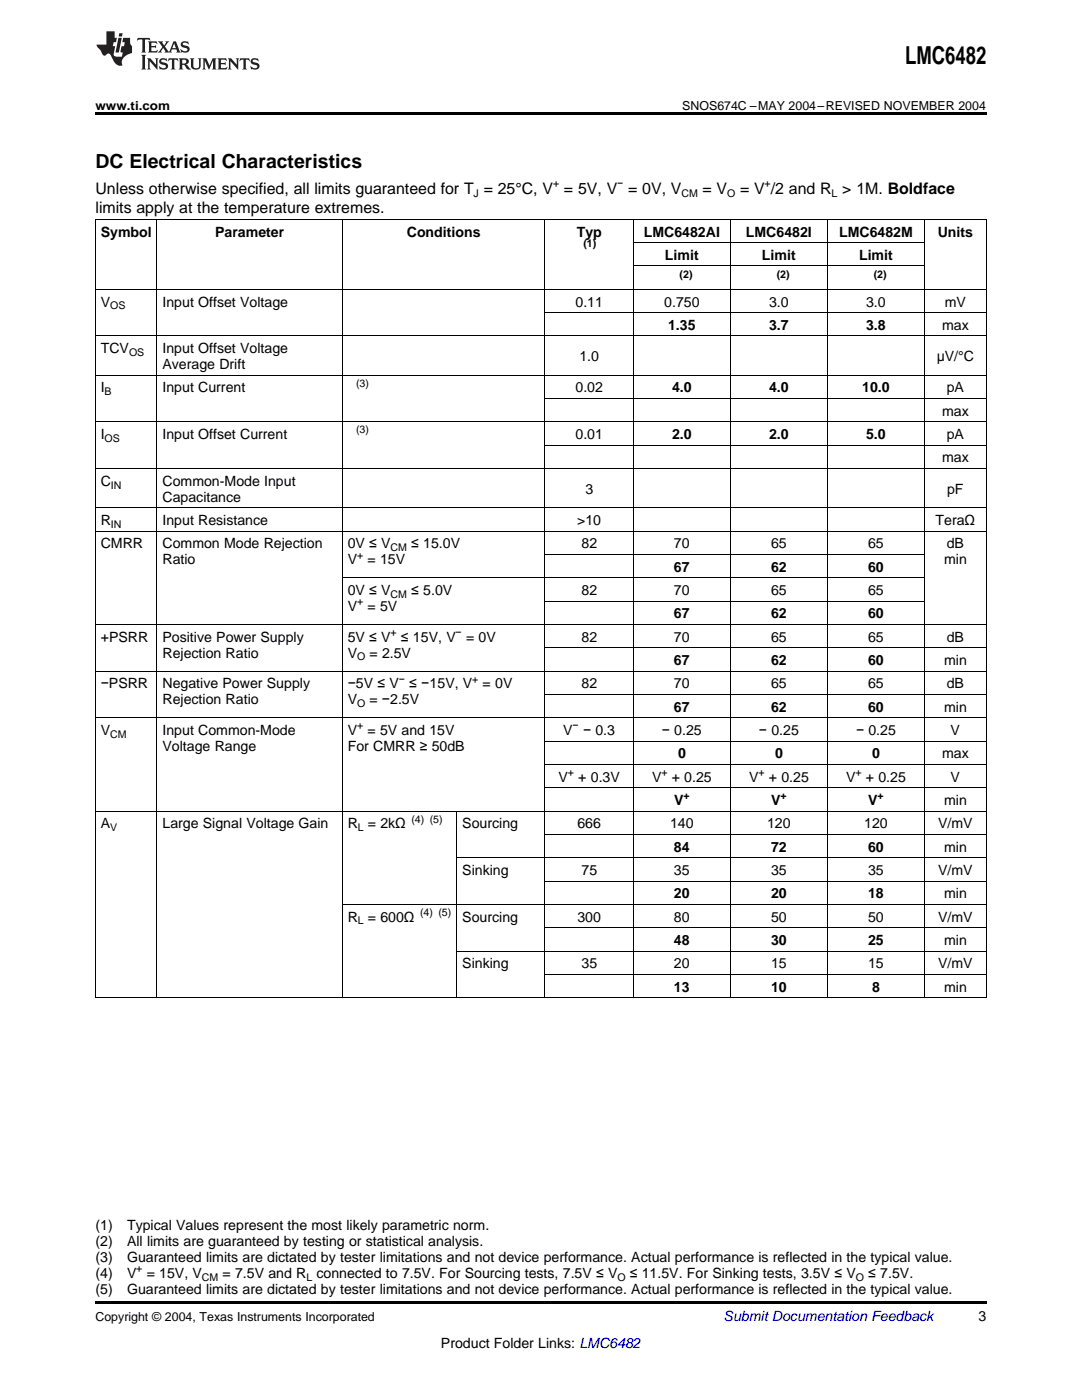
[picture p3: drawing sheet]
<svg xmlns="http://www.w3.org/2000/svg" width="216mm" height="279mm" viewBox="0 0 216 279" stroke-linecap="round" stroke-linejoin="round" font-family="sans-serif">
<defs><g id="words">
<text font-size="4.9" x="180.6" y="12.8">LMC6482</text>
<text font-size="3.9" x="19" y="33.5">DC Electrical Characteristics</text>
<g font-size="3.2">
<text x="19" y="38.7">Unless otherwise specified, all limits guaranteed for T = 25°C, V = 5V, V = 0V, V</text>
<text x="140.2" y="38.7">= V</text>
<text x="147.7" y="38.7">= V /2 and R &gt; 1M. Boldface</text>
<text x="19" y="42.5">limits apply at the temperature extremes.</text>
</g>
<g font-size="2.8">
<text x="20.1" y="47.2">Symbol</text>
<text x="42.9" y="47.2">Parameter</text>
<text x="81.2" y="47.2">Conditions</text>
<text x="115.1" y="47.2">Typ</text>
<text x="128.4" y="47.2">LMC6482AI</text>
<text x="148.8" y="47.2">LMC6482I</text>
<text x="167.4" y="47.2">LMC6482M</text>
<text x="187.1" y="47.2">Units</text>
<text x="132.7" y="51.9">Limit</text>
<text x="152" y="51.9">Limit</text>
<text x="171.4" y="51.9">Limit</text>
<text x="20.1" y="61.2">V</text>
<text x="32.4" y="61.2">Input Offset Voltage</text>
<text x="114.8" y="61.2">0.11</text>
<text x="132.5" y="61.2">0.750</text>
<text x="133.3" y="65.8">1.35</text>
<text x="153.5" y="61.2">3.0</text>
<text x="153.5" y="65.8">3.7</text>
<text x="172.8" y="61.2">3.0</text>
<text x="172.8" y="65.8">3.8</text>
<text x="188" y="65.8">max</text>
<text x="188.5" y="61.2">mV</text>
<text x="20.1" y="70.5">TCV</text>
<text x="32.4" y="70.5">Input Offset Voltage</text>
<text x="32.4" y="73.7">Average Drift</text>
<text x="115.6" y="72.1">1.0</text>
<text x="186.9" y="72.1">μV/°C</text>
<text x="20.1" y="78.3">I</text>
<text x="32.4" y="78.3">Input Current</text>
<text x="114.8" y="78.3">0.02</text>
<text x="134.1" y="78.3">4.0</text>
<text x="153.5" y="78.3">4.0</text>
<text x="172" y="78.3">10.0</text>
<text x="188" y="83">max</text>
<text x="188.9" y="78.3">pA</text>
<text x="20.1" y="87.6">I</text>
<text x="32.4" y="87.6">Input Offset Current</text>
<text x="114.8" y="87.6">0.01</text>
<text x="134.1" y="87.6">2.0</text>
<text x="153.5" y="87.6">2.0</text>
<text x="172.8" y="87.6">5.0</text>
<text x="188.9" y="87.6">pA</text>
<text x="188" y="92.3">max</text>
<text x="20.1" y="96.9">C</text>
<text x="32.4" y="96.9">Common-Mode Input</text>
<text x="32.4" y="100.1">Capacitance</text>
<text x="116.8" y="98.5">3</text>
<text x="189" y="98.5">pF</text>
<text x="20.1" y="104.8">R</text>
<text x="32.4" y="104.8">Input Resistance</text>
<text x="115.2" y="104.8">&gt;10</text>
<text x="186.7" y="104.8">TeraΩ</text>
<text x="20.1" y="109.4">CMRR</text>
<text x="32.4" y="109.4">Common Mode Rejection</text>
<text x="32.4" y="112.6">Ratio</text>
<text x="69.4" y="109.4">0V ≤ V</text>
<text x="69.4" y="112.6">V</text>
<text x="73.3" y="112.6">= 15V</text>
<text x="82.1" y="109.4">≤ 15.0V</text>
<text x="116" y="109.4">82</text>
<text x="134.5" y="109.4">70</text>
<text x="153.8" y="109.4">65</text>
<text x="173.2" y="109.4">65</text>
<text x="188.4" y="112.6">min</text>
<text x="188.9" y="109.4">dB</text>
<text x="69.4" y="118.7">0V ≤ V</text>
<text x="82.1" y="118.7">≤ 5.0V</text>
<text x="116" y="118.7">82</text>
<text x="134.5" y="114.1">67</text>
<text x="134.5" y="118.7">70</text>
<text x="153.8" y="114.1">62</text>
<text x="153.8" y="118.7">65</text>
<text x="173.2" y="114.1">60</text>
<text x="173.2" y="118.7">65</text>
<text x="69.4" y="121.9">V</text>
<text x="73.3" y="121.9">= 5V</text>
<text x="134.5" y="123.4">67</text>
<text x="153.8" y="123.4">62</text>
<text x="173.2" y="123.4">60</text>
<text x="20.1" y="128.1">+PSRR</text>
<text x="32.4" y="128.1">Positive Power Supply</text>
<text x="32.4" y="131.2">Rejection Ratio</text>
<text x="69.4" y="128.1">5V ≤ V</text>
<text x="69.4" y="131.2">V</text>
<text x="73.7" y="131.2">= 2.5V</text>
<text x="80" y="128.1">≤ 15V, V</text>
<text x="93" y="128.1">= 0V</text>
<text x="116" y="128.1">82</text>
<text x="134.5" y="128.1">70</text>
<text x="153.8" y="128.1">65</text>
<text x="173.2" y="128.1">65</text>
<text x="188.9" y="128.1">dB</text>
<text x="20.1" y="137.4">−PSRR</text>
<text x="32.4" y="137.4">Negative Power Supply</text>
<text x="69.4" y="137.4">−5V ≤ V</text>
<text x="81.7" y="137.4">≤ −15V, V</text>
<text x="96.3" y="137.4">= 0V</text>
<text x="116" y="137.4">82</text>
<text x="134.5" y="132.7">67</text>
<text x="134.5" y="137.4">70</text>
<text x="153.8" y="132.7">62</text>
<text x="153.8" y="137.4">65</text>
<text x="173.2" y="132.7">60</text>
<text x="173.2" y="137.4">65</text>
<text x="188.4" y="132.7">min</text>
<text x="188.9" y="137.4">dB</text>
<text x="32.4" y="140.5">Rejection Ratio</text>
<text x="69.4" y="140.5">V</text>
<text x="73.7" y="140.5">= −2.5V</text>
<text x="134.5" y="142">67</text>
<text x="153.8" y="142">62</text>
<text x="173.2" y="142">60</text>
<text x="188.4" y="142">min</text>
<text x="20.1" y="146.7">V</text>
<text x="32.4" y="146.7">Input Common-Mode</text>
<text x="32.4" y="149.9">Voltage Range</text>
<text x="69.4" y="146.7">V</text>
<text x="69.4" y="149.9">For CMRR ≥ 50dB</text>
<text x="73.3" y="146.7">= 5V and 15V</text>
<text x="112.4" y="146.7">V</text>
<text x="116.3" y="146.7">− 0.3</text>
<text x="132.1" y="146.7">− 0.25</text>
<text x="151.4" y="146.7">− 0.25</text>
<text x="170.8" y="146.7">− 0.25</text>
<text x="189.7" y="146.7">V</text>
<text x="111.4" y="156">V</text>
<text x="115.4" y="156">+ 0.3V</text>
<text x="130.1" y="156">V</text>
<text x="134.1" y="156">+ 0.25</text>
<text x="135.3" y="151.3">0</text>
<text x="149.5" y="156">V</text>
<text x="153.4" y="156">+ 0.25</text>
<text x="154.7" y="151.3">0</text>
<text x="168.8" y="156">V</text>
<text x="172.8" y="156">+ 0.25</text>
<text x="174" y="151.3">0</text>
<text x="188" y="151.3">max</text>
<text x="189.7" y="156">V</text>
<text x="134.5" y="160.7">V</text>
<text x="153.9" y="160.7">V</text>
<text x="173.2" y="160.7">V</text>
<text x="188.4" y="160.7">min</text>
<text x="20.1" y="165.3">A</text>
<text x="32.4" y="165.3">Large Signal Voltage Gain</text>
<text x="69.4" y="165.3">R</text>
<text x="73.4" y="165.3">= 2kΩ</text>
<text x="92.3" y="165.3">Sourcing</text>
<text x="115.2" y="165.3">666</text>
<text x="133.7" y="165.3">140</text>
<text x="153.1" y="165.3">120</text>
<text x="172.4" y="165.3">120</text>
<text x="187.2" y="165.3">V/mV</text>
<text x="134.5" y="170">84</text>
<text x="153.8" y="170">72</text>
<text x="173.2" y="170">60</text>
<text x="188.4" y="170">min</text>
<text x="92.3" y="174.6">Sinking</text>
<text x="116" y="174.6">75</text>
<text x="134.5" y="174.6">35</text>
<text x="134.5" y="179.3">20</text>
<text x="153.8" y="174.6">35</text>
<text x="153.8" y="179.3">20</text>
<text x="173.2" y="174.6">35</text>
<text x="173.2" y="179.3">18</text>
<text x="187.2" y="174.6">V/mV</text>
<text x="188.4" y="179.3">min</text>
<text x="69.4" y="183.9">R</text>
<text x="73.4" y="183.9">= 600Ω</text>
<text x="92.3" y="183.9">Sourcing</text>
<text x="115.2" y="183.9">300</text>
<text x="134.5" y="183.9">80</text>
<text x="153.8" y="183.9">50</text>
<text x="173.2" y="183.9">50</text>
<text x="187.2" y="183.9">V/mV</text>
<text x="134.5" y="188.6">48</text>
<text x="153.8" y="188.6">30</text>
<text x="173.2" y="188.6">25</text>
<text x="188.4" y="188.6">min</text>
<text x="92.3" y="193.3">Sinking</text>
<text x="116" y="193.3">35</text>
<text x="134.5" y="193.3">20</text>
<text x="134.5" y="197.9">13</text>
<text x="153.8" y="193.3">15</text>
<text x="153.8" y="197.9">10</text>
<text x="173.2" y="193.3">15</text>
<text x="174" y="197.9">8</text>
<text x="187.2" y="193.3">V/mV</text>
<text x="188.4" y="197.9">min</text>
<text x="19" y="245.5">(1)</text>
<text x="25.4" y="245.5">Typical Values represent the most likely parametric norm.</text>
<text x="19" y="248.7">(2)</text>
<text x="19" y="251.9">(3)</text>
<text x="25.4" y="248.7">All limits are guaranteed by testing or statistical analysis.</text>
<text x="25.4" y="251.9">Guaranteed limits are dictated by tester limitations and not device performance. Actual performance is reflected in the typical value.</text>
<text x="19" y="255.1">(4)</text>
<text x="25.4" y="255.1">V</text>
<text x="29.3" y="255.1">= 15V, V</text>
<text x="44.4" y="255.1">= 7.5V and R</text>
<text x="63.1" y="255.1">connected to 7.5V. For Sourcing tests, 7.5V ≤ V</text>
<text x="125.7" y="255.1">≤ 11.5V. For Sinking tests, 3.5V ≤ V</text>
<text x="173.2" y="255.1">≤ 7.5V.</text>
<text x="19" y="258.2">(5)</text>
<text x="25.4" y="258.2">Guaranteed limits are dictated by tester limitations and not device performance. Actual performance is reflected in the typical value.</text>
<text x="195.3" y="263.6">3</text>
<text x="88" y="269">Product Folder Links: LMC6482</text>
</g>
<text font-size="2.8" fill="#0000c8" x="144.4" y="263.6">Submit Documentation Feedback</text>
<g font-size="2.5">
<text x="19" y="21.9">www.ti.com</text>
<text x="136.1" y="21.9">SNOS674C –MAY 2004–REVISED NOVEMBER 2004</text>
<text x="19" y="263.6">Copyright © 2004, Texas Instruments Incorporated</text>
</g>
<g font-size="2.1">
<text x="94.5" y="39.3">J</text>
<text x="110.3" y="37.4">+</text>
<text x="123.2" y="37.4">−</text>
<text x="136" y="39.3">CM</text>
<text x="145.1" y="39.3">O</text>
<text x="152.6" y="37.4">+</text>
<text x="165.9" y="39.3">L</text>
<text x="116.4" y="49.2">(1)</text>
<text x="135.6" y="55.4">(2)</text>
<text x="155" y="55.4">(2)</text>
<text x="174.3" y="55.4">(2)</text>
<text x="22" y="61.7">OS</text>
<text x="25.8" y="71">OS</text>
<text x="71" y="77.2">(3)</text>
<text x="20.9" y="78.9">B</text>
<text x="20.9" y="88.2">OS</text>
<text x="71" y="86.5">(3)</text>
<text x="22.1" y="97.5">IN</text>
<text x="22.1" y="105.3">IN</text>
<text x="71.3" y="111.5">+</text>
<text x="77.9" y="110">CM</text>
<text x="77.9" y="119.3">CM</text>
<text x="71.3" y="120.8">+</text>
<text x="71.3" y="131.8">O</text>
<text x="77.9" y="126.9">+</text>
<text x="90.9" y="126.9">−</text>
<text x="79.6" y="136.2">−</text>
<text x="94.2" y="136.2">+</text>
<text x="71.3" y="141.1">O</text>
<text x="22" y="147.2">CM</text>
<text x="71.3" y="145.6">+</text>
<text x="114.3" y="145.6">−</text>
<text x="113.3" y="154.9">+</text>
<text x="132" y="154.9">+</text>
<text x="151.3" y="154.9">+</text>
<text x="170.7" y="154.9">+</text>
<text x="136.4" y="159.5">+</text>
<text x="155.8" y="159.5">+</text>
<text x="175.1" y="159.5">+</text>
<text x="22" y="165.9">V</text>
<text x="71.4" y="165.9">L</text>
<text x="82.1" y="164.2">(4) (5)</text>
<text x="71.4" y="184.5">L</text>
<text x="83.8" y="182.8">(4) (5)</text>
<text x="27.2" y="253.9">+</text>
<text x="40.3" y="255.6">CM</text>
<text x="61.1" y="255.6">L</text>
<text x="123.2" y="255.6">O</text>
<text x="170.8" y="255.6">O</text>
</g>
</g></defs>
<path d="M19 22.5h177.8v.5h-177.8zM19 259.7h177.8v.5h-177.8z" fill="#000"/>
<g fill="none" stroke="#000" stroke-width=".2">
<path d="M19 57.7h177.8M19 43.8h177.8M19.1 43.8v155.4M31.3 43.8v155.4M68.3 43.8v155.4M108.7 43.8v155.4M126.3 43.8v155.4M126.4 53.1h58.1M126.4 48.4h58.1M145.7 43.8v155.4M165.1 43.8v155.4M184.4 43.8v155.4"/>
<path d="M196.8 43.8v155.4M19 74.9h177.8M19 67h177.8M108.8 79.5h88M108.8 62.4h88M19 93.5h177.8M19 84.2h177.8M108.8 88.8h88M19 106h177.8M19 101.3h177.8M68.3 115.3h116.2M108.8 120h75.7"/>
<path d="M108.8 110.6h75.7M19 133.9h177.8M19 124.6h177.8M108.8 138.6h88M108.8 129.3h88M19 143.2h177.8M108.8 157.2h88M108.8 152.6h88M108.8 147.9h88M19 161.9h177.8M91.1 161.9v37.3M91.2 171.2h105.6"/>
<path d="M108.8 175.8h88M108.8 166.5h88M19 199.1h177.8M68.3 180.5h128.5M91.2 189.8h105.6M108.8 194.5h88M108.8 185.2h88"/>
</g>
<g fill="#231f20">
<path d="M27.5 7.6l-.1 .5 .4-.2h.6v.1v2.1l-.2 .4h1l-.3-.4v-2.1l.1-.1h.5l.5 .2-.2-.5zM29.5 8.3l.2 .3v1.5l-.2 .4h1.8l.2-.6a1.04 1.04 0 0 1-1.3 .2v-.7h.6l.3 .2v-.6l-.3 .2h-.6v-.6l.8-.1 .4 .3-.2-.5zM31.5 8.3l.9 1.1-.9 1.1h.8l-.2-.2 .5-.7 .4 .7-.2 .2h1.5l-.1-.2 .1-.4h.9l.1 .4-.2 .2h1l-.3-.3-.7-1.9h-.5l-.9 2-.8-1 .9-1h-.8l.1 .3-.3 .5-.4-.6 .2-.2zM34.7 8.6l.4 1h-.7zM36.3 8.4a.63 .63 0 0 0-.2 .7 .63 .63 0 0 0 .6 .4l.6 .2 .1 .2a.75 .75 0 0 1-.7 .4 .75 .75 0 0 1-.6-.5l.1 .7 .1-.1a1.11 1.11 0 0 0 1.5-.6 1.13 1.13 0 0 0-1.2-.8l-.1-.4a1.04 1.04 0 0 1 1.2 .2l-.2-.5-.1 .1-.5-.2zM28.2 10.9l.2 .4v2.2l-.2 .4h1l-.3-.4v-2.2l.3-.4zM29.3 11.6l.3 .4v1.5l-.3 .4h.8l-.2-.4v-1.3l1.5 1.7v-1.9l.2-.4h-.7l.2 .4v.9l-1.1-1.3zM32 11.8a.62 .62 0 0 0-.2 .7 .62 .62 0 0 0 .6 .4l.6 .1 .1 .3a.76 .76 0 0 1-.7 .3 .76 .76 0 0 1-.6-.4l.1 .7 .1-.1a1.11 1.11 0 0 0 1.5-.6 1.13 1.13 0 0 0-1.2-.8l-.1-.4a1.04 1.04 0 0 1 1.2 .2l-.2-.6-.1 .1-.5-.1zM33.7 11.6l-.2 .6a.61 .61 0 0 1 .8-.3v1.6l-.2 .4h.9l-.2-.4v-1.6a.63 .63 0 0 1 .8 .3l-.2-.6zM35.6 11.6l.3 .4v1.5l-.3 .4h1l-.2-.2v-.8l.5 .2a.76 .76 0 0 0 1.2 .7l-1-1a.58 .58 0 0 0 .6-.5 .58 .58 0 0 0-.5-.6zM36.4 11.9h.1a.45 .45 0 0 1 .5 .1 .45 .45 0 0 1 .1 .5l-.7 .2zM37.9 11.6l.2 .2a2.17 2.17 0 0 0 .3 1.9 .99 .99 0 0 0 1.6-.6v-1.1l.2-.4h-.7l.2 .2a1.92 1.92 0 0 1-.2 1.8 .6 .6 0 0 1-.9-.5v-1.1l.2-.4zM40.4 11.6l.2 .4v1.5l-.2 .4h.7l-.2-.4v-1.4l.8 1.8 .8-1.8v1.4l-.2 .4h.9l-.2-.4v-1.5l.2-.4h-.8l-.6 1.5-.6-1.5zM43.4 11.6l.2 .4v1.5l-.2 .4h1.8l.2-.6a1.04 1.04 0 0 1-1.3 .1v-.6h.5l.4 .2v-.6l-.4 .2h-.5v-.7h.8l.3 .3-.1-.6zM45.5 11.6l.2 .4v1.5l-.2 .4h.7l-.2-.4v-1.3l1.5 1.7v-1.9l.2-.4h-.7l.2 .4v.9l-1.1-1.3zM47.9 11.6l-.1 .6a.61 .61 0 0 1 .8-.3v1.6l-.3 .4h1l-.3-.4 .1-1.6a.63 .63 0 0 1 .7 .3l-.1-.6zM50.2 11.8a.62 .62 0 0 0-.2 .7 .62 .62 0 0 0 .6 .4l.6 .1 .2 .3a.76 .76 0 0 1-.8 .3 .76 .76 0 0 1-.6-.4l.1 .7 .2-.1a1.11 1.11 0 0 0 1.5-.6 1.13 1.13 0 0 0-1.3-.8l-.1-.4a1.04 1.04 0 0 1 1.2 .2l-.1-.6-.2 .1-.5-.1z"/>
<path d="M21.2 6.3v2.6h-1.9l.1 .4 .7 .9a.91 .91 0 0 0 1 .8 .56 .56 0 0 1 .5-.3 .56 .56 0 0 1 .5 .3l.4 .8a1.53 1.53 0 0 0 1.9 1.2 1.54 1.54 0 0 1 1-2.1l.9-.3v-1.4a1.52 1.52 0 0 1-.3-1.6h-1.4l-.2 .8h.5l-.2 .8h-.4l-.2 1v.2l.4 .1-.2 .8a1.93 1.93 0 0 1-1.6-.3l.3-1.8h-.5l.2-.8h.4l.2-.8h-.4v-1.3zM23.6 7.6l-.6 2.9h.7l.6-2.9zM23.8 6.6l-.1 .7h.6l.2-.7z"/>
</g>
<use href="#words"/>
</svg>
